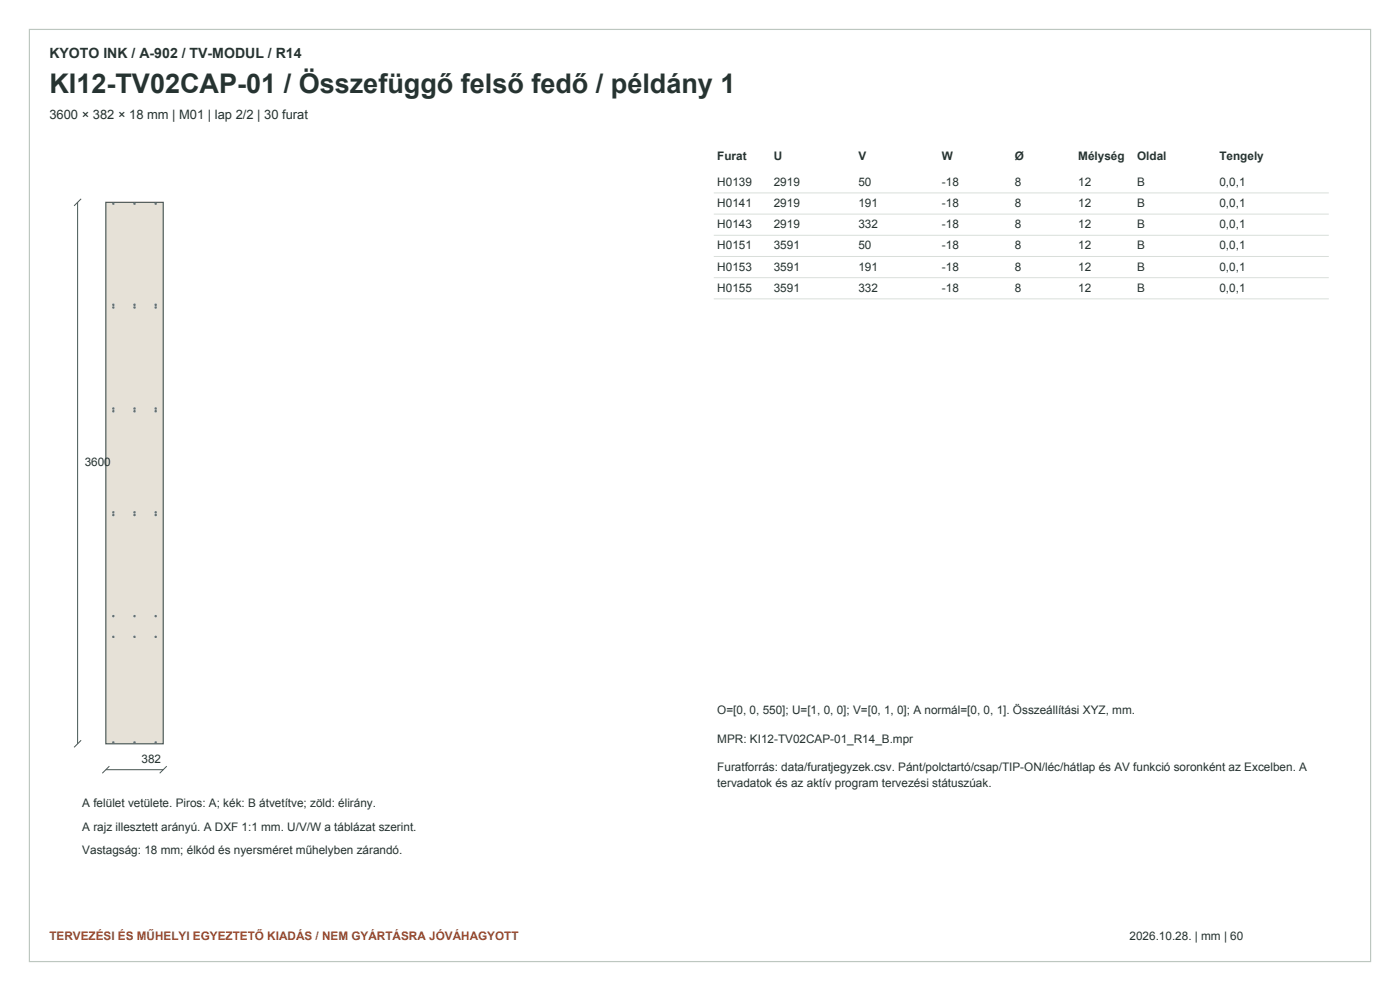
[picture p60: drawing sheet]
<svg xmlns="http://www.w3.org/2000/svg" width="420mm" height="297mm" viewBox="0 0 420 297" stroke-linecap="round" stroke-linejoin="round" font-family="sans-serif">
<defs><g id="words">
<text font-size="8.1" fill="#263331" x="14.8" y="27.9">KI12-TV02CAP-01 / Összefüggő felső fedő / példány 1</text>
<text font-size="4.2" fill="#263331" x="14.8" y="17.3">KYOTO INK / A-902 / TV-MODUL / R14</text>
<text font-size="3.9" fill="#263331" x="14.8" y="35.6">3600 × 382 × 18 mm | M01 | lap 2/2 | 30 furat</text>
<g font-size="3.5" fill="#263331">
<text x="215.2" y="47.9">Furat</text>
<text x="232.1" y="47.9">U</text>
<text x="257.5" y="47.9">V</text>
<text x="282.6" y="47.9">W</text>
<text x="304.4" y="47.9">Ø</text>
<text x="323.5" y="47.9">Mélység</text>
<text x="341.1" y="47.9">Oldal</text>
<text x="365.8" y="47.9">Tengely</text>
<text x="215.2" y="55.7">H0139</text>
<text x="232.1" y="55.7">2919</text>
<text x="257.5" y="55.7">50</text>
<text x="282.6" y="55.7">-18</text>
<text x="304.4" y="55.7">8</text>
<text x="323.5" y="55.7">12</text>
<text x="341.1" y="55.7">B</text>
<text x="365.8" y="55.7">0,0,1</text>
<text x="215.2" y="62.1">H0141</text>
<text x="232.1" y="62.1">2919</text>
<text x="257.5" y="62.1">191</text>
<text x="282.6" y="62.1">-18</text>
<text x="304.4" y="62.1">8</text>
<text x="323.5" y="62.1">12</text>
<text x="341.1" y="62.1">B</text>
<text x="365.8" y="62.1">0,0,1</text>
<text x="215.2" y="68.4">H0143</text>
<text x="232.1" y="68.4">2919</text>
<text x="257.5" y="68.4">332</text>
<text x="282.6" y="68.4">-18</text>
<text x="304.4" y="68.4">8</text>
<text x="323.5" y="68.4">12</text>
<text x="341.1" y="68.4">B</text>
<text x="365.8" y="68.4">0,0,1</text>
<text x="215.2" y="74.8">H0151</text>
<text x="232.1" y="74.8">3591</text>
<text x="257.5" y="74.8">50</text>
<text x="282.6" y="74.8">-18</text>
<text x="304.4" y="74.8">8</text>
<text x="323.5" y="74.8">12</text>
<text x="341.1" y="74.8">B</text>
<text x="365.8" y="74.8">0,0,1</text>
<text x="215.2" y="81.1">H0153</text>
<text x="232.1" y="81.1">3591</text>
<text x="257.5" y="81.1">191</text>
<text x="282.6" y="81.1">-18</text>
<text x="304.4" y="81.1">8</text>
<text x="323.5" y="81.1">12</text>
<text x="341.1" y="81.1">B</text>
<text x="365.8" y="81.1">0,0,1</text>
<text x="215.2" y="87.5">H0155</text>
<text x="232.1" y="87.5">3591</text>
<text x="257.5" y="87.5">332</text>
<text x="282.6" y="87.5">-18</text>
<text x="304.4" y="87.5">8</text>
<text x="323.5" y="87.5">12</text>
<text x="341.1" y="87.5">B</text>
<text x="365.8" y="87.5">0,0,1</text>
<text x="25.4" y="139.7">3600</text>
<text x="215.2" y="214.1">O=[0, 0, 550]; U=[1, 0, 0]; V=[0, 1, 0]; A normál=[0, 0, 1]. Összeállítási XYZ, mm.</text>
<text x="215.2" y="222.6">MPR: KI12-TV02CAP-01_R14_B.mpr</text>
<text x="42.5" y="228.6">382</text>
<text x="215.2" y="231">Furatforrás: data/furatjegyzek.csv. Pánt/polctartó/csap/TIP-ON/léc/hátlap és AV funkció soronként az Excelben. A</text>
<text x="215.2" y="236">tervadatok és az aktív program tervezési státuszúak.</text>
<text x="24.7" y="242">A felület vetülete. Piros: A; kék: B átvetítve; zöld: élirány.</text>
<text x="24.7" y="249">A rajz illesztett arányú. A DXF 1:1 mm. U/V/W a táblázat szerint.</text>
<text x="24.7" y="256.1">Vastagság: 18 mm; élkód és nyersméret műhelyben zárandó.</text>
<text x="338.9" y="281.8">2026.10.28. | mm | 60</text>
</g>
<text font-size="3.5" fill="#9a492e" x="14.8" y="281.8">TERVEZÉSI ÉS MŰHELYI EGYEZTETŐ KIADÁS / NEM GYÁRTÁSRA JÓVÁHAGYOTT</text>
</g></defs>
<path d="M8.8 8.8h402.4v279.4h-402.4z" fill="none" stroke="#bdc7c0" stroke-width=".35"/>
<path d="M31.7 60.6h17.3v162.3h-17.3z" fill-rule="evenodd" fill="#e6e1d7" stroke="#4a5955" stroke-width=".35"/>
<g fill="none" stroke="#3266a2" stroke-width=".35">
<circle cx="34" cy="61" r=".18"/>
<circle cx="40.4" cy="61" r=".18"/>
<circle cx="46.7" cy="61" r=".18"/>
<circle cx="34" cy="92.1" r=".18"/>
<circle cx="34" cy="91.3" r=".18"/>
<circle cx="40.4" cy="92.1" r=".18"/>
<circle cx="40.4" cy="91.3" r=".18"/>
<circle cx="46.7" cy="92.1" r=".18"/>
<circle cx="46.7" cy="91.3" r=".18"/>
<circle cx="34" cy="123.3" r=".18"/>
<circle cx="34" cy="122.4" r=".18"/>
<circle cx="40.4" cy="123.3" r=".18"/>
<circle cx="40.4" cy="122.4" r=".18"/>
<circle cx="46.7" cy="123.3" r=".18"/>
<circle cx="46.7" cy="122.4" r=".18"/>
<circle cx="34" cy="154.4" r=".18"/>
<circle cx="34" cy="153.5" r=".18"/>
<circle cx="40.4" cy="154.4" r=".18"/>
<circle cx="40.4" cy="153.5" r=".18"/>
<circle cx="46.7" cy="154.4" r=".18"/>
<circle cx="46.7" cy="153.5" r=".18"/>
<circle cx="34" cy="190.9" r=".18"/>
<circle cx="34" cy="184.6" r=".18"/>
<circle cx="40.4" cy="190.9" r=".18"/>
<circle cx="40.4" cy="184.6" r=".18"/>
<circle cx="46.7" cy="190.9" r=".18"/>
<circle cx="46.7" cy="184.6" r=".18"/>
<circle cx="34" cy="222.5" r=".18"/>
<circle cx="40.4" cy="222.5" r=".18"/>
<circle cx="46.7" cy="222.5" r=".18"/>
</g>
<path d="M24.3 59.6l-2.1 2.1M23.3 60.6v162.3M24.3 221.9l-2.1 2.1M31.7 230.7h17.3M32.8 229.6l-2.1 2.1M50 229.6l-2.1 2.1" fill="none" stroke="#465854" stroke-width=".3"/>
<path d="M214.1 57.8h184.5M214.1 64.2h184.5M214.1 70.5h184.5M214.1 76.9h184.5M214.1 83.2h184.5M214.1 89.6h184.5" fill="none" stroke="#d9dfda" stroke-width=".3"/>
<use href="#words"/>
</svg>
